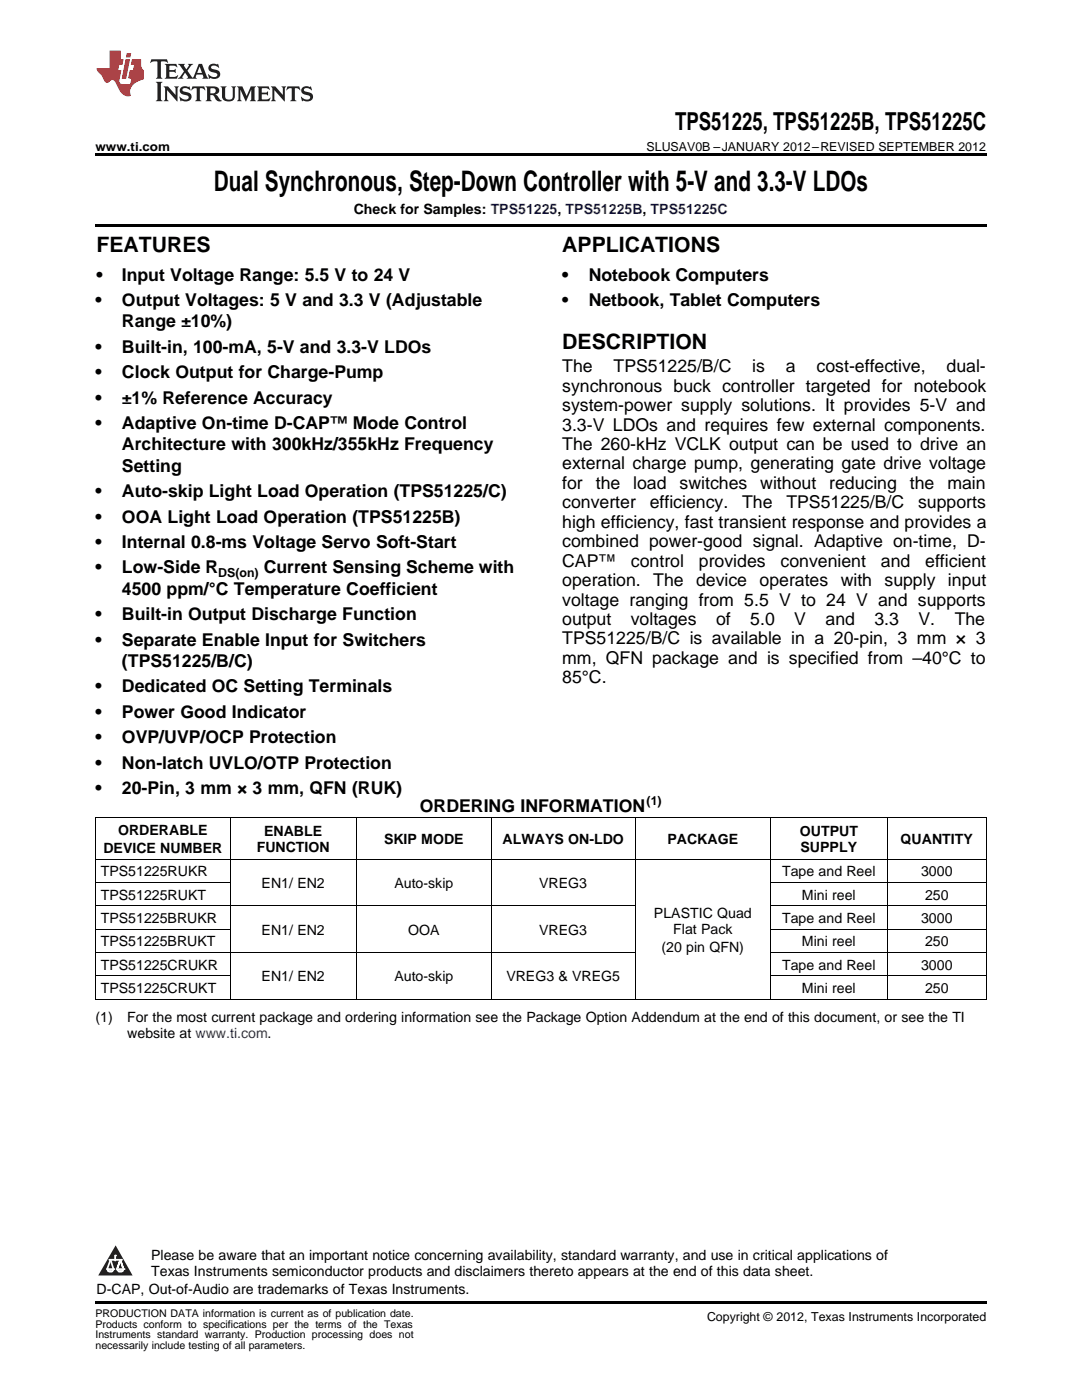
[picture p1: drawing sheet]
<svg xmlns="http://www.w3.org/2000/svg" width="216mm" height="279mm" viewBox="0 0 216 279" stroke-linecap="round" stroke-linejoin="round" font-family="sans-serif">
<defs><g id="words">
<text font-size="5.6" x="42.7" y="38.1">Dual Synchronous, Step-Down Controller with 5-V and 3.3-V LDOs</text>
<text font-size="4.9" x="134.7" y="25.9">TPS51225, TPS51225B, TPS51225C</text>
<g font-size="4.2">
<text x="19.2" y="50.3">FEATURES</text>
<text x="112.2" y="50.3">APPLICATIONS</text>
<text x="112.2" y="69.6">DESCRIPTION</text>
</g>
<g font-size="3.5">
<text x="19.2" y="56">•</text>
<text x="24.3" y="56">Input Voltage Range: 5.5 V to 24 V</text>
<text x="112.2" y="56">•</text>
<text x="117.5" y="56">Notebook Computers</text>
<text x="19" y="61.1">•</text>
<text x="24.3" y="61.1">Output Voltages: 5 V and 3.3 V (Adjustable</text>
<text x="24.3" y="65.3">Range ±10%)</text>
<text x="112.2" y="61.1">•</text>
<text x="117.5" y="61.1">Netbook, Tablet Computers</text>
<text x="19" y="70.4">•</text>
<text x="24.3" y="70.4">Built-in, 100-mA, 5-V and 3.3-V LDOs</text>
<text x="19" y="75.5">•</text>
<text x="24.3" y="75.5">Clock Output for Charge-Pump</text>
<text x="112.2" y="74.3">The</text>
<text x="122.4" y="74.3">TPS51225/B/C</text>
<text x="150.1" y="74.3">is</text>
<text x="156.8" y="74.3">a</text>
<text x="163" y="74.3">cost-effective,</text>
<text x="188.9" y="74.3">dual-</text>
<text x="19" y="80.6">•</text>
<text x="24.3" y="80.6">±1% Reference Accuracy</text>
<text x="112.2" y="78.2">synchronous buck controller targeted for notebook</text>
<text x="112.2" y="82.1">system-power supply solutions. It provides 5-V and</text>
<text x="19" y="85.7">•</text>
<text x="24.3" y="85.7">Adaptive On-time D-CAP™ Mode Control</text>
<text x="24.3" y="89.9">Architecture with 300kHz/355kHz Frequency</text>
<text x="112.2" y="85.9">3.3-V LDOs and requires few external components.</text>
<text x="112.2" y="89.8">The 260-kHz VCLK output can be used to drive an</text>
<text x="24.3" y="94.1">Setting</text>
<text x="112.2" y="93.7">external charge pump, generating gate drive voltage</text>
<text x="19" y="99.2">•</text>
<text x="24.3" y="99.2">Auto-skip Light Load Operation (TPS51225/C)</text>
<text x="112.2" y="97.6">for</text>
<text x="112.2" y="101.5">converter</text>
<text x="118.9" y="97.6">the</text>
<text x="126.4" y="97.6">load</text>
<text x="129.6" y="101.5">efficiency.</text>
<text x="135.6" y="97.6">switches</text>
<text x="148.1" y="101.5">The</text>
<text x="151.7" y="97.6">without</text>
<text x="156.9" y="101.5">TPS51225/B/C</text>
<text x="165.4" y="97.6">reducing</text>
<text x="181.6" y="97.6">the</text>
<text x="183.2" y="101.5">supports</text>
<text x="189" y="97.6">main</text>
<text x="19" y="104.3">•</text>
<text x="24.3" y="104.3">OOA Light Load Operation (TPS51225B)</text>
<text x="112.2" y="105.3">high efficiency, fast transient response and provides a</text>
<text x="19" y="109.4">•</text>
<text x="24.3" y="109.4">Internal 0.8-ms Voltage Servo Soft-Start</text>
<text x="112.2" y="109.2">combined power-good signal. Adaptive on-time, D-</text>
<text x="112.2" y="113.1">CAP™</text>
<text x="125.9" y="113.1">control</text>
<text x="139.5" y="113.1">provides</text>
<text x="155.8" y="113.1">convenient</text>
<text x="175.8" y="113.1">and</text>
<text x="184.6" y="113.1">efficient</text>
<text x="19" y="114.4">•</text>
<text x="24.3" y="114.4">Low-Side R</text>
<text x="24.3" y="118.7">4500 ppm/°C Temperature Coefficient</text>
<text x="52.6" y="114.4">Current Sensing Scheme with</text>
<text x="112.2" y="117">operation.</text>
<text x="130.3" y="117">The</text>
<text x="138.9" y="117">device</text>
<text x="151.6" y="117">operates</text>
<text x="167.7" y="117">with</text>
<text x="176.5" y="117">supply input</text>
<text x="19" y="123.8">•</text>
<text x="24.3" y="123.8">Built-in Output Discharge Function</text>
<text x="112.2" y="120.9">voltage ranging from 5.5 V to 24 V and supports</text>
<text x="112.2" y="124.7">output</text>
<text x="125.9" y="124.7">voltages</text>
<text x="142.9" y="124.7">of</text>
<text x="149.7" y="124.7">5.0</text>
<text x="158.5" y="124.7">V</text>
<text x="164.7" y="124.7">and</text>
<text x="174.5" y="124.7">3.3</text>
<text x="183.3" y="124.7">V.</text>
<text x="190.5" y="124.7">The</text>
<text x="19" y="128.8">•</text>
<text x="24.3" y="128.8">Separate Enable Input for Switchers</text>
<text x="112.2" y="128.6">TPS51225/B/C is available in a 20-pin, 3 mm × 3</text>
<text x="24.3" y="133.1">(TPS51225/B/C)</text>
<text x="112.2" y="132.5">mm, QFN package and is specified from –40°C to</text>
<text x="112.2" y="136.4">85°C.</text>
<text x="19" y="138.1">•</text>
<text x="19" y="143.2">•</text>
<text x="24.3" y="138.1">Dedicated OC Setting Terminals</text>
<text x="24.3" y="143.2">Power Good Indicator</text>
<text x="19" y="148.3">•</text>
<text x="24.3" y="148.3">OVP/UVP/OCP Protection</text>
<text x="19" y="153.4">•</text>
<text x="24.3" y="153.4">Non-latch UVLO/OTP Protection</text>
<text x="19" y="158.5">•</text>
<text x="24.3" y="158.5">20-Pin, 3 mm × 3 mm, QFN (RUK)</text>
<text x="83.8" y="162">ORDERING INFORMATION</text>
</g>
<g font-size="2.8">
<text x="70.6" y="42.7">Check for Samples: TPS51225, TPS51225B, TPS51225C</text>
<text x="23.6" y="166.7">ORDERABLE</text>
<text x="52.7" y="166.9">ENABLE</text>
<text x="159.6" y="166.9">OUTPUT</text>
<text x="20.6" y="170.3">DEVICE NUMBER</text>
<text x="51.2" y="170">FUNCTION</text>
<text x="76.6" y="168.5">SKIP MODE</text>
<text x="100.3" y="168.5">ALWAYS ON-LDO</text>
<text x="133.2" y="168.5">PACKAGE</text>
<text x="159.7" y="170">SUPPLY</text>
<text x="179.7" y="168.5">QUANTITY</text>
<text x="20.1" y="174.9">TPS51225RUKR</text>
<text x="20.1" y="179.6">TPS51225RUKT</text>
<text x="52.2" y="177.2">EN1/ EN2</text>
<text x="78.7" y="177.2">Auto-skip</text>
<text x="107.6" y="177.2">VREG3</text>
<text x="156.1" y="174.9">Tape and Reel</text>
<text x="160" y="179.6">Mini reel</text>
<text x="183.8" y="174.9">3000</text>
<text x="184.6" y="179.6">250</text>
<text x="20.1" y="184.2">TPS51225BRUKR</text>
<text x="130.5" y="183.2">PLASTIC Quad</text>
<text x="156.1" y="184.2">Tape and Reel</text>
<text x="183.8" y="184.2">3000</text>
<text x="20.1" y="188.9">TPS51225BRUKT</text>
<text x="52.2" y="186.5">EN1/ EN2</text>
<text x="81.4" y="186.5">OOA</text>
<text x="107.6" y="186.5">VREG3</text>
<text x="132" y="189.9">(20 pin QFN)</text>
<text x="134.3" y="186.3">Flat Pack</text>
<text x="160" y="188.9">Mini reel</text>
<text x="184.6" y="188.9">250</text>
<text x="20.1" y="193.5">TPS51225CRUKR</text>
<text x="52.2" y="195.9">EN1/ EN2</text>
<text x="78.7" y="195.9">Auto-skip</text>
<text x="101" y="195.9">VREG3 &amp; VREG5</text>
<text x="156.1" y="193.5">Tape and Reel</text>
<text x="183.8" y="193.5">3000</text>
<text x="20.1" y="198.2">TPS51225CRUKT</text>
<text x="160" y="198.2">Mini reel</text>
<text x="184.6" y="198.2">250</text>
<text x="19" y="204">(1)</text>
<text x="25.4" y="204">For the most current package and ordering information see the Package Option Addendum at the end of this document, or see the TI</text>
<text x="25.4" y="207.2">website at www.ti.com.</text>
<text x="30.2" y="251.5">Please be aware that an important notice concerning availability, standard warranty, and use in critical applications of</text>
<text x="30.2" y="254.7">Texas Instruments semiconductor products and disclaimers thereto appears at the end of this data sheet.</text>
<text x="19.3" y="258.2">D-CAP, Out-of-Audio are trademarks of Texas Instruments.</text>
</g>
<g font-size="2.5">
<text x="19" y="30.1">www.ti.com</text>
<text x="129" y="30.1">SLUSAV0B –JANUARY 2012–REVISED SEPTEMBER 2012</text>
<text x="43.5" y="115.1">DS(on)</text>
<text x="129" y="160.6">(1)</text>
<text x="141.1" y="263.6">Copyright © 2012, Texas Instruments Incorporated</text>
</g>
<g font-size="2.1">
<text x="19" y="262.9">PRODUCTION DATA information is current as of publication date.</text>
<text x="19" y="265">Products conform to specifications per the terms of the Texas</text>
<text x="19" y="267.1">Instruments standard warranty. Production processing does not</text>
<text x="19" y="269.2">necessarily include testing of all parameters.</text>
</g>
<g font-size=".4" fill="#fff">
<text x="19" y="50.2">1</text>
<text x="19" y="258.2">2</text>
</g>
</g></defs>
<path d="M23.1 248.5l3.4 6.1h-6.9z" fill="#231f20"/>
<path d="M21.4 253.3h1.2l-.3 .5h-.3a.55 .55 0 0 1-.6-.5z" fill-rule="evenodd" fill="#fff"/>
<path d="M21.4 253.3h1.2l-.3 .5h-.3a.55 .55 0 0 1-.6-.5z" fill="none" stroke="#231f20" stroke-width=".34"/>
<path d="M21.4 253.3l1.2 .1-.3 .4h-.5z" fill="none" stroke="#fff" stroke-width=".34"/>
<path d="M23 251.5h.1" fill="none" stroke="#fff" stroke-width=".34"/>
<path d="M23 250.6v.9z" fill="#fff"/>
<path d="M23 250.6v.9z" fill="none" stroke="#fff" stroke-width=".34"/>
<circle cx="23" cy="250.6" r=".17" fill="#fff"/>
<path d="M21.9 251.4h.1" fill="none" stroke="#fff" stroke-width=".34"/>
<path d="M21.9 251.4h2.3z" fill="#fff"/>
<path d="M21.9 251.4h2.3z" fill="none" stroke="#fff" stroke-width=".34"/>
<circle cx="24.2" cy="251.4" r=".17" fill="#fff"/>
<path d="M23.3 253.3h.1" fill="none" stroke="#fff" stroke-width=".34"/>
<path d="M24 251.4l-.7 1.9z" fill="#fff"/>
<path d="M24 251.4l-.7 1.9z" fill="none" stroke="#fff" stroke-width=".34"/>
<path d="M24 251.4l.7 1.9z" fill="#fff"/>
<path d="M24 251.4l.7 1.9z" fill="none" stroke="#fff" stroke-width=".34"/>
<path d="M24.6 253.3h.1" fill="none" stroke="#fff" stroke-width=".34"/>
<circle cx="21.4" cy="253.3" r=".17" fill="#fff"/>
<path d="M22.1 251.4l-.7 1.9z" fill="#fff"/>
<path d="M22.1 251.4l-.7 1.9z" fill="none" stroke="#fff" stroke-width=".34"/>
<path d="M22.1 251.4l.5 1.9z" fill="#fff"/>
<path d="M22.1 251.4l.5 1.9z" fill="none" stroke="#fff" stroke-width=".34"/>
<circle cx="22.6" cy="253.3" r=".17" fill="#fff"/>
<path d="M23.4 253.3h1.3a.65 .65 0 0 1-.7 .5 .65 .65 0 0 1-.6-.5z" fill-rule="evenodd" fill="#fff"/>
<path d="M23.4 253.3h1.3a.65 .65 0 0 1-.7 .5 .65 .65 0 0 1-.6-.5z" fill="none" stroke="#231f20" stroke-width=".34"/>
<path d="M23.4 253.3h1.3l-.4 .5h-.6z" fill="none" stroke="#fff" stroke-width=".34"/>
<path d="M23.3 253.3h.1" fill="none" stroke="#fff" stroke-width=".34"/>
<circle cx="24.7" cy="253.3" r=".17" fill="#fff"/>
<path d="M30.2 11.8l-.2 .8a1.31 1.31 0 0 1 1.4-.3v2.9l-.3 .5h1.3l-.3-.5v-2.7l.3-.3a1.09 1.09 0 0 1 1.1 .4l-.2-.8zM32.9 12.8l.3 .4v2l-.3 .5h2.4l.2-.7a1.48 1.48 0 0 1-1.7 .3v-1l1 .1 .2 .2v-.9l-.2 .3h-1v-.7l.2-.2a1.73 1.73 0 0 1 1.4 .3l-.2-.6zM35.5 12.8l1.2 1.4-.7 1-.5 .5h1.1l-.2-.3 .5-.9 .6 .9-.2 .3h2l-.3-.3 .2-.5h1.2l.2 .5-.2 .3h1.2l-.3-.4-1-2.5h-.6l-1.3 2.7-1-1.4 1.1-1.3h-1l.2 .2-.5 .9-.5-.9 .2-.2zM39.8 13.3l.5 1.3h-1zM41.9 12.9a.83 .83 0 0 0-.3 1 .83 .83 0 0 0 .8 .5l.8 .2 .2 .3a1 1 0 0 1-1 .5 1 1 0 0 1-.8-.6l.1 .9 .2-.1a1.65 1.65 0 0 0 2-.5 .89 .89 0 0 0-.8-1.2l-.8-.2-.2-.3a.91 .91 0 0 1 1.6 .2l-.2-.8h-.4a1.34 1.34 0 0 0-1.2 .1zM31.1 16.3l.3 .5v2.9l-.3 .5h1.3l-.3-.5v-2.9l.3-.5zM32.7 17.2l.2 .5v2l-.2 .5h.9l-.3-.5 .1-1.7 2 2.2v-2.5l.3-.5h-.9l.2 .3v1.4l-1.5-1.7zM36.2 17.4a.83 .83 0 0 0-.3 .9 .83 .83 0 0 0 .8 .6l.8 .2 .2 .3a1 1 0 0 1-1 .5 1 1 0 0 1-.8-.6l.1 .9 .2-.1a1.66 1.66 0 0 0 2-.5 .89 .89 0 0 0-.9-1.2l-.7-.2-.2-.3a.91 .91 0 0 1 1.6 .2l-.2-.9-.4 .1a1.36 1.36 0 0 0-1.2 .1zM38.4 17.2l-.2 .9a.61 .61 0 0 1 1.1-.3v1.9l-.4 .5h1.3l-.3-.5v-1.9l.2-.2a.81 .81 0 0 1 .8 .5l-.1-.9zM41 17.2l.3 .5v2l-.3 .5h1.3l-.3-.3v-.9a.72 .72 0 0 1 .9 .6 .85 .85 0 0 0 1.4 .5l-.5-.3-.5-.7-.3-.3a.78 .78 0 0 0 .7-.7 .78 .78 0 0 0-.7-.8zM42 17.7l.2-.1a.6 .6 0 0 1 .7 .1 .6 .6 0 0 1 .1 .7l-.2 .2h-.8zM44 17.2l.3 .3a3.4 3.4 0 0 0 .3 2.4 1.57 1.57 0 0 0 2.2-.3l.1-2.1 .2-.3h-1l.3 .5v1.5a.76 .76 0 0 1-.7 .7 .76 .76 0 0 1-.8-.7v-1.5l.3-.5zM47.3 17.2l.3 .5v2l-.3 .5h.9l-.2-.5v-1.8l1 2.3 1.1-2.3v1.8l-.2 .5h1.2l-.3-.5v-2l.3-.5h-1.1l-.8 2-.8-2zM51.3 17.2l.3 .5v2l-.3 .5h2.4l.2-.7a1.49 1.49 0 0 1-1.6 .3l-.1-1h1l.3 .3v-.9l-.3 .3h-1v-.7l.3-.2a1.73 1.73 0 0 1 1.4 .3l-.3-.7zM54.1 17.2l.3 .5v2l-.3 .5h1l-.4-.5 .1-1.7 2 2.2v-2.5l.3-.5h-.9l.2 .3v1.4l-1.5-1.7zM57.4 17.2l-.2 .9a.8 .8 0 0 1 1-.5v2.1l-.3 .5h1.3l-.4-.5v-1.9l.2-.2a.81 .81 0 0 1 .9 .5l-.2-.9zM60.4 17.4a.83 .83 0 0 0-.3 .9 .83 .83 0 0 0 .8 .6l.8 .2 .2 .3a1 1 0 0 1-1 .5 1 1 0 0 1-.8-.6l.2 .9 .1-.1a1.66 1.66 0 0 0 2-.5 .89 .89 0 0 0-.8-1.2l-.8-.2-.2-.3a.91 .91 0 0 1 1.6 .2l-.2-.9-.3 .1a1.35 1.35 0 0 0-1.3 .1z" fill="#231f20"/>
<path d="M21.9 10.1v3.5h-2.6a2.13 2.13 0 0 0 .9 1.4l.4 .6a.94 .94 0 0 0 1.1 .9 .75 .75 0 0 1 .6-.5 .75 .75 0 0 1 .7 .4l.5 1a2.1 2.1 0 0 0 2.6 1.7 2.2 2.2 0 0 1 1.7-3l.9-.3v-1.8a1.16 1.16 0 0 1-.5-1v-1.2h-1.9l-.2 1.2h.7l-.3 1h-.6l-.3 1.3v.3l.6 .1-.2 1.1h-.9a.93 .93 0 0 1-1.3-.8l.4-2h-.6l.2-1h.6l.3-1.2h-.6v-1.7zM25.1 11.8l-.8 3.9h.9l.7-3.9zM25.3 10.6l-.2 .9h.9l.2-.9z" fill="#ee1d23"/>
<path d="M19 30.6h177.8v.5h-177.8zM19 44.7h177.8v.5h-177.8zM19 259.7h177.8v.5h-177.8z" fill="#000"/>
<g fill="none" stroke="#000" stroke-width=".2">
<path d="M19 176.1h27M19 171.5h177.8M19 163.2h177.8M19.1 163.3v36.2M45.9 163.3v36.2M71.1 163.3v36.2M98 163.3v36.2M126.7 163.3v36.2M153.7 163.3v36.2M153.7 176.1h43.1M177 163.3v36.2M196.8 163.3v36.2"/>
<path d="M19 199.4h177.8M19 194.8h27M19 190.1h107.8M19 185.4h27M19 180.8h107.8M153.7 194.8h43.1M153.7 190.1h43.1M153.7 185.4h43.1M153.7 180.8h43.1"/>
</g>
<use href="#words"/>
</svg>
